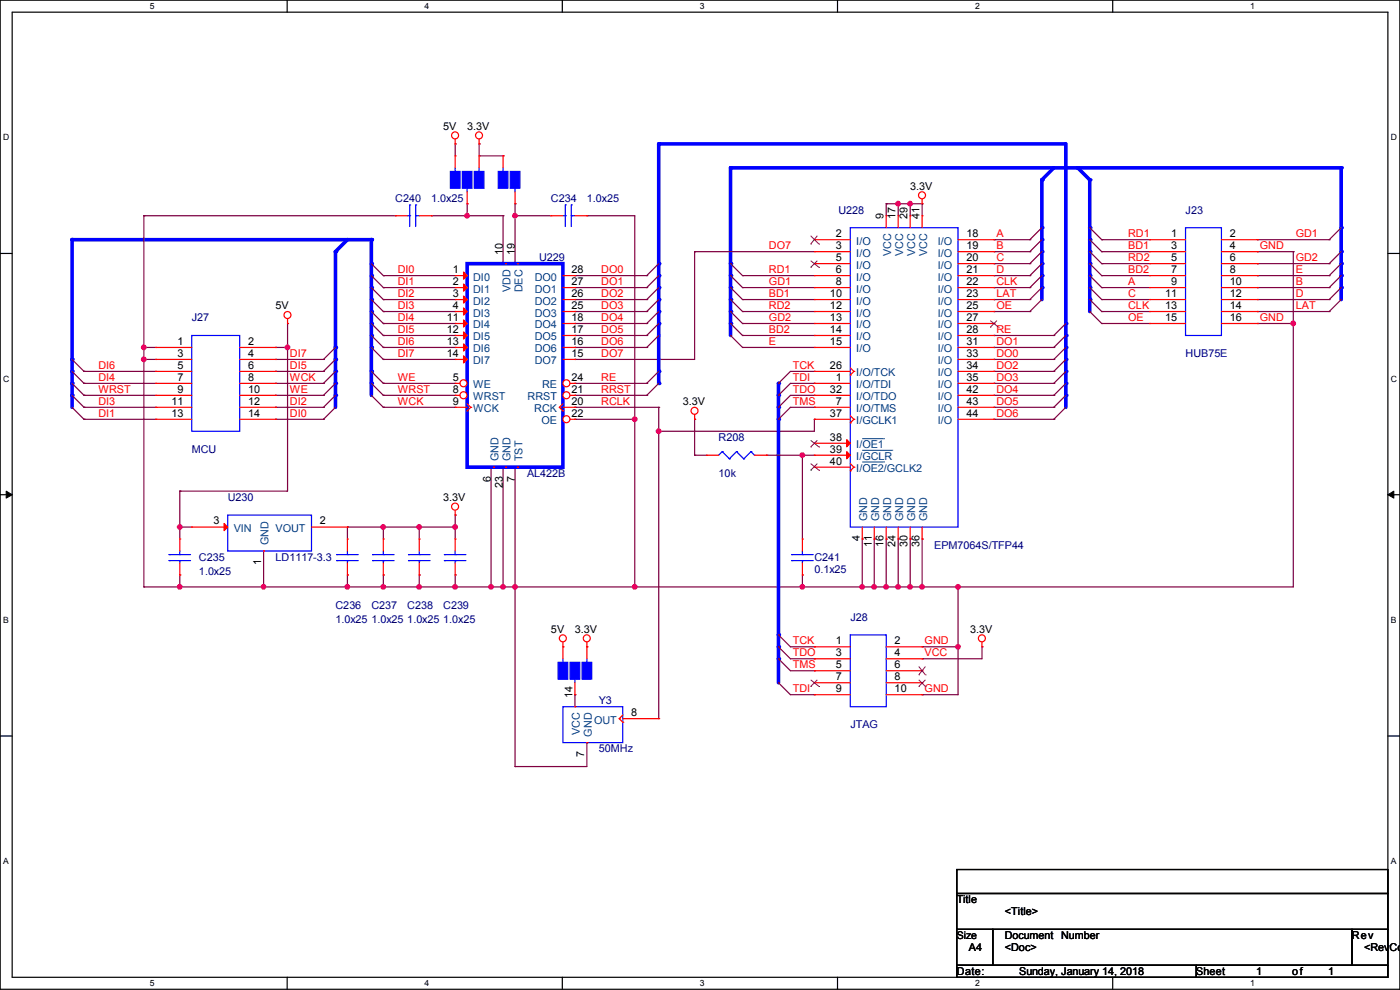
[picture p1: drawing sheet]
<svg xmlns="http://www.w3.org/2000/svg" width="297mm" height="210mm" viewBox="0 0 297 210" stroke-linecap="round" stroke-linejoin="round" font-family="sans-serif">
<defs><g id="words">
<g font-size="2.3">
<text x="94" y="27.5">5V</text>
<text x="99.1" y="27.5">3.3V</text>
<text x="193.1" y="40.2">3.3V</text>
<text x="187.5" y="46.5" transform="rotate(-90 187.5 46.5)">9</text>
<text x="190" y="46.5" transform="rotate(-90 190 46.5)">17</text>
<text x="192.5" y="46.5" transform="rotate(-90 192.5 46.5)">29</text>
<text x="195.1" y="46.5" transform="rotate(-90 195.1 46.5)">41</text>
<text x="177.3" y="50.3">2</text>
<text x="177.3" y="52.8">3</text>
<text x="205" y="50.3">18</text>
<text x="205" y="52.8">19</text>
<text x="248.5" y="50.3">1</text>
<text x="248.5" y="52.8">3</text>
<text x="260.9" y="50.3">2</text>
<text x="260.9" y="52.8">4</text>
<text x="96.1" y="57.9">1</text>
<text x="106.7" y="54.1" transform="rotate(-90 106.7 54.1)">10</text>
<text x="109.2" y="54.1" transform="rotate(-90 109.2 54.1)">19</text>
<text x="121.2" y="57.9">28</text>
<text x="177.3" y="55.4">5</text>
<text x="177.3" y="57.9">6</text>
<text x="205" y="55.4">20</text>
<text x="205" y="57.9">21</text>
<text x="248.5" y="55.4">5</text>
<text x="248.5" y="57.9">7</text>
<text x="260.9" y="55.4">6</text>
<text x="260.9" y="57.9">8</text>
<text x="58.5" y="65.6">5V</text>
<text x="96.1" y="60.5">2</text>
<text x="96.1" y="63">3</text>
<text x="96.1" y="65.5">4</text>
<text x="121.2" y="60.5">27</text>
<text x="121.2" y="63">26</text>
<text x="121.2" y="65.5">25</text>
<text x="176.1" y="63">10</text>
<text x="176.1" y="65.5">12</text>
<text x="177.3" y="60.5">8</text>
<text x="205" y="63">23</text>
<text x="205" y="65.5">25</text>
<text x="205" y="60.5">22</text>
<text x="247.2" y="63">11</text>
<text x="247.2" y="65.5">13</text>
<text x="248.5" y="60.5">9</text>
<text x="260.9" y="60.5">10</text>
<text x="260.9" y="63">12</text>
<text x="260.9" y="65.5">14</text>
<text x="94.8" y="68.1">11</text>
<text x="94.8" y="70.6">12</text>
<text x="121.2" y="68.1">18</text>
<text x="121.2" y="70.6">17</text>
<text x="176.1" y="68.1">13</text>
<text x="176.1" y="70.6">14</text>
<text x="205" y="68.1">27</text>
<text x="205" y="70.6">28</text>
<text x="247.2" y="68.1">15</text>
<text x="260.9" y="68.1">16</text>
<text x="37.6" y="73.2">1</text>
<text x="37.6" y="75.7">3</text>
<text x="52.6" y="73.2">2</text>
<text x="52.6" y="75.7">4</text>
<text x="94.8" y="73.2">13</text>
<text x="94.8" y="75.7">14</text>
<text x="121.2" y="73.2">16</text>
<text x="121.2" y="75.7">15</text>
<text x="176.1" y="73.2">15</text>
<text x="205" y="73.2">31</text>
<text x="205" y="75.7">33</text>
<text x="37.6" y="78.2">5</text>
<text x="37.6" y="80.8">7</text>
<text x="37.6" y="83.3">9</text>
<text x="52.6" y="78.2">6</text>
<text x="52.6" y="80.8">8</text>
<text x="52.6" y="83.3">10</text>
<text x="96.1" y="80.8">5</text>
<text x="96.1" y="83.3">8</text>
<text x="121.2" y="80.8">24</text>
<text x="121.2" y="83.3">21</text>
<text x="176.1" y="78.2">26</text>
<text x="176.1" y="83.3">32</text>
<text x="177.3" y="80.8">1</text>
<text x="205" y="78.2">34</text>
<text x="205" y="80.8">35</text>
<text x="205" y="83.3">42</text>
<text x="36.4" y="85.9">11</text>
<text x="36.4" y="88.4">13</text>
<text x="52.6" y="85.9">12</text>
<text x="52.6" y="88.4">14</text>
<text x="96.1" y="85.9">9</text>
<text x="121.2" y="85.9">20</text>
<text x="121.2" y="88.4">22</text>
<text x="144.8" y="85.9">3.3V</text>
<text x="176.1" y="88.4">37</text>
<text x="177.3" y="85.9">7</text>
<text x="205" y="85.9">43</text>
<text x="205" y="88.4">44</text>
<text x="176.1" y="93.5">38</text>
<text x="176.1" y="96">39</text>
<text x="176.1" y="98.6">40</text>
<text x="94" y="106.3">3.3V</text>
<text x="104.1" y="102.2" transform="rotate(-90 104.1 102.2)">6</text>
<text x="106.7" y="103.4" transform="rotate(-90 106.7 103.4)">23</text>
<text x="109.2" y="102.2" transform="rotate(-90 109.2 102.2)">7</text>
<text x="45.3" y="111.3">3</text>
<text x="67.9" y="111.3">2</text>
<text x="55.4" y="119.9" transform="rotate(-90 55.4 119.9)">1</text>
<text x="182.4" y="114.8" transform="rotate(-90 182.4 114.8)">4</text>
<text x="184.9" y="116.1" transform="rotate(-90 184.9 116.1)">11</text>
<text x="187.5" y="116.1" transform="rotate(-90 187.5 116.1)">16</text>
<text x="190" y="116.1" transform="rotate(-90 190 116.1)">24</text>
<text x="192.5" y="116.1" transform="rotate(-90 192.5 116.1)">30</text>
<text x="195.1" y="116.1" transform="rotate(-90 195.1 116.1)">36</text>
<text x="116.9" y="134.2">5V</text>
<text x="122" y="134.2">3.3V</text>
<text x="177.3" y="136.7">1</text>
<text x="189.8" y="136.7">2</text>
<text x="205.8" y="134.2">3.3V</text>
<text x="177.3" y="139.2">3</text>
<text x="177.3" y="141.7">5</text>
<text x="189.8" y="139.2">4</text>
<text x="189.8" y="141.7">6</text>
<text x="121.4" y="148.1" transform="rotate(-90 121.4 148.1)">14</text>
<text x="177.3" y="144.3">7</text>
<text x="177.3" y="146.8">9</text>
<text x="189.8" y="144.3">8</text>
<text x="189.8" y="146.8">10</text>
<text x="133.9" y="151.9">8</text>
<text x="124" y="160.6" transform="rotate(-90 124 160.6)">7</text>
<text x="203" y="191.6">Title</text>
<text x="213.2" y="194.1">&lt;Title&gt;</text>
<text x="205.5" y="201.8">A4</text>
<text x="213.1" y="199.2">Document</text>
<text x="213.2" y="201.8">&lt;Doc&gt;</text>
<text x="225.1" y="199.2">Number</text>
<text x="286.8" y="199.2">Rev</text>
<text x="289.4" y="201.8">&lt;RevCod</text>
<text x="203" y="206.8">Date:</text>
<text x="216.2" y="206.8">Sunday, January 14, 2018</text>
<text x="253.8" y="206.8">Sheet</text>
<text x="266.5" y="206.8">1</text>
<text x="274.1" y="206.8">of</text>
<text x="281.7" y="206.8">1</text>
</g>
<g font-size="2.3" fill="#000080">
<text x="83.9" y="42.8">C240</text>
<text x="91.5" y="42.8">1.0x25</text>
<text x="116.9" y="42.8">C234</text>
<text x="124.5" y="42.8">1.0x25</text>
<text x="177.9" y="45.3">U228</text>
<text x="251.5" y="45.3">J23</text>
<text x="114.4" y="55.5">U229</text>
<text x="40.7" y="68.2">J27</text>
<text x="251.5" y="75.8">HUB75E</text>
<text x="152.5" y="93.6">R208</text>
<text x="40.7" y="96.1">MCU</text>
<text x="111.8" y="101.2">AL422B</text>
<text x="152.5" y="101.2">10k</text>
<text x="48.3" y="106.3">U230</text>
<text x="42.2" y="119">C235</text>
<text x="58.5" y="119">LD1117-3.3</text>
<text x="172.8" y="119">C241</text>
<text x="198.2" y="116.4">EPM7064S/TFP44</text>
<text x="42.2" y="122">1.0x25</text>
<text x="172.8" y="121.5">0.1x25</text>
<text x="71.2" y="129.1">C236</text>
<text x="78.8" y="129.1">C237</text>
<text x="86.4" y="129.1">C238</text>
<text x="94" y="129.1">C239</text>
<text x="180.4" y="131.7">J28</text>
<text x="71.2" y="132.2">1.0x25</text>
<text x="78.8" y="132.2">1.0x25</text>
<text x="86.4" y="132.2">1.0x25</text>
<text x="94" y="132.2">1.0x25</text>
<text x="127" y="149.4">Y3</text>
<text x="180.4" y="154.5">JTAG</text>
<text x="127" y="159.6">50MHz</text>
</g>
<g font-size="2.3" fill="#f00">
<text x="163.1" y="52.9">DO7</text>
<text x="211.4" y="50.3">A</text>
<text x="211.4" y="52.9">B</text>
<text x="239.3" y="50.3">RD1</text>
<text x="239.3" y="52.9">BD1</text>
<text x="267.3" y="52.9">GND</text>
<text x="274.9" y="50.3">GD1</text>
<text x="84.4" y="58">DI0</text>
<text x="127.6" y="58">DO0</text>
<text x="163.1" y="58">RD1</text>
<text x="211.4" y="55.4">C</text>
<text x="211.4" y="58">D</text>
<text x="239.3" y="55.4">RD2</text>
<text x="239.3" y="58">BD2</text>
<text x="274.9" y="55.4">GD2</text>
<text x="274.9" y="58">E</text>
<text x="84.4" y="60.5">DI1</text>
<text x="84.4" y="63">DI2</text>
<text x="84.4" y="65.6">DI3</text>
<text x="127.6" y="60.5">DO1</text>
<text x="127.6" y="63">DO2</text>
<text x="127.6" y="65.6">DO3</text>
<text x="163.1" y="60.5">GD1</text>
<text x="163.1" y="63">BD1</text>
<text x="163.1" y="65.6">RD2</text>
<text x="211.4" y="60.5">CLK</text>
<text x="211.4" y="63">LAT</text>
<text x="211.4" y="65.6">OE</text>
<text x="239.3" y="60.5">A</text>
<text x="239.3" y="63">C</text>
<text x="239.3" y="65.6">CLK</text>
<text x="274.9" y="60.5">B</text>
<text x="274.9" y="63">D</text>
<text x="274.9" y="65.6">LAT</text>
<text x="84.4" y="68.1">DI4</text>
<text x="84.4" y="70.7">DI5</text>
<text x="127.6" y="68.1">DO4</text>
<text x="127.6" y="70.7">DO5</text>
<text x="163.1" y="68.1">GD2</text>
<text x="163.1" y="70.7">BD2</text>
<text x="211.4" y="70.7">RE</text>
<text x="239.3" y="68.1">OE</text>
<text x="267.3" y="68.1">GND</text>
<text x="61.5" y="75.7">DI7</text>
<text x="84.4" y="73.2">DI6</text>
<text x="84.4" y="75.7">DI7</text>
<text x="127.6" y="73.2">DO6</text>
<text x="127.6" y="75.7">DO7</text>
<text x="163.1" y="73.2">E</text>
<text x="211.4" y="73.2">DO1</text>
<text x="211.4" y="75.7">DO0</text>
<text x="20.9" y="83.4">WRST</text>
<text x="20.9" y="80.8">DI4</text>
<text x="20.9" y="78.3">DI6</text>
<text x="61.5" y="83.4">WE</text>
<text x="61.5" y="80.8">WCK</text>
<text x="61.5" y="78.3">DI5</text>
<text x="84.4" y="80.8">WE</text>
<text x="84.4" y="83.4">WRST</text>
<text x="127.6" y="83.4">RRST</text>
<text x="127.6" y="80.8">RE</text>
<text x="168.2" y="78.3">TCK</text>
<text x="168.2" y="83.4">TDO</text>
<text x="168.2" y="80.8">TDI</text>
<text x="211.4" y="78.3">DO2</text>
<text x="211.4" y="80.8">DO3</text>
<text x="211.4" y="83.4">DO4</text>
<text x="20.9" y="88.4">DI1</text>
<text x="20.9" y="85.9">DI3</text>
<text x="61.5" y="88.4">DI0</text>
<text x="61.5" y="85.9">DI2</text>
<text x="84.4" y="85.9">WCK</text>
<text x="127.6" y="85.9">RCLK</text>
<text x="168.2" y="85.9">TMS</text>
<text x="211.4" y="85.9">DO5</text>
<text x="211.4" y="88.4">DO6</text>
<text x="168.2" y="136.7">TCK</text>
<text x="196.1" y="136.7">GND</text>
<text x="168.2" y="139.2">TDO</text>
<text x="168.2" y="141.8">TMS</text>
<text x="196.1" y="139.2">VCC</text>
<text x="168.2" y="146.9">TDI</text>
<text x="196.1" y="146.9">GND</text>
</g>
<g font-size="2.3" fill="#004080">
<text x="181.7" y="51.9">I/O</text>
<text x="198.9" y="51.9">I/O</text>
<text x="100.4" y="59.5">DI0</text>
<text x="113.5" y="59.5">DO0</text>
<text x="181.7" y="54.4">I/O</text>
<text x="181.7" y="57">I/O</text>
<text x="181.7" y="59.5">I/O</text>
<text x="189.1" y="54.4" transform="rotate(-90 189.1 54.4)">VCC</text>
<text x="191.6" y="54.4" transform="rotate(-90 191.6 54.4)">VCC</text>
<text x="194.2" y="54.4" transform="rotate(-90 194.2 54.4)">VCC</text>
<text x="196.7" y="54.4" transform="rotate(-90 196.7 54.4)">VCC</text>
<text x="198.9" y="54.4">I/O</text>
<text x="198.9" y="57">I/O</text>
<text x="198.9" y="59.5">I/O</text>
<text x="100.4" y="62.1">DI1</text>
<text x="100.4" y="64.6">DI2</text>
<text x="108.3" y="62" transform="rotate(-90 108.3 62)">VDD</text>
<text x="110.8" y="62" transform="rotate(-90 110.8 62)">DEC</text>
<text x="113.5" y="62.1">DO1</text>
<text x="113.5" y="64.6">DO2</text>
<text x="181.7" y="62.1">I/O</text>
<text x="181.7" y="64.6">I/O</text>
<text x="198.9" y="64.6">I/O</text>
<text x="198.9" y="62.1">I/O</text>
<text x="100.4" y="67.1">DI3</text>
<text x="100.4" y="69.7">DI4</text>
<text x="113.5" y="67.1">DO3</text>
<text x="113.5" y="69.7">DO4</text>
<text x="181.7" y="67.1">I/O</text>
<text x="181.7" y="69.7">I/O</text>
<text x="198.9" y="67.1">I/O</text>
<text x="198.9" y="69.7">I/O</text>
<text x="100.4" y="72.2">DI5</text>
<text x="100.4" y="74.8">DI6</text>
<text x="100.4" y="77.3">DI7</text>
<text x="113.5" y="72.2">DO5</text>
<text x="113.5" y="74.8">DO6</text>
<text x="113.5" y="77.3">DO7</text>
<text x="181.7" y="72.2">I/O</text>
<text x="181.7" y="74.8">I/O</text>
<text x="198.9" y="72.2">I/O</text>
<text x="198.9" y="74.8">I/O</text>
<text x="198.9" y="77.3">I/O</text>
<text x="100.4" y="82.4">WE</text>
<text x="115" y="82.4">RE</text>
<text x="181.7" y="82.4">I/O/TDI</text>
<text x="181.7" y="79.8">I/O/TCK</text>
<text x="198.9" y="79.8">I/O</text>
<text x="198.9" y="82.4">I/O</text>
<text x="100.4" y="84.9">WRST</text>
<text x="100.4" y="87.5">WCK</text>
<text x="111.9" y="84.9">RRST</text>
<text x="113.3" y="87.5">RCK</text>
<text x="181.7" y="84.9">I/O/TDO</text>
<text x="181.7" y="87.5">I/O/TMS</text>
<text x="198.9" y="84.9">I/O</text>
<text x="198.9" y="87.5">I/O</text>
<text x="114.9" y="90">OE</text>
<text x="181.7" y="90">I/GCLK1</text>
<text x="181.7" y="95.1">I/OE1</text>
<text x="198.9" y="90">I/O</text>
<text x="105.8" y="97.8" transform="rotate(-90 105.8 97.8)">GND</text>
<text x="108.3" y="97.8" transform="rotate(-90 108.3 97.8)">GND</text>
<text x="110.8" y="97.8" transform="rotate(-90 110.8 97.8)">TST</text>
<text x="181.7" y="97.6">I/GCLR</text>
<text x="181.7" y="100.2">I/OE2/GCLK2</text>
<text x="49.6" y="112.9">VIN</text>
<text x="58.5" y="112.9">VOUT</text>
<text x="184" y="110.5" transform="rotate(-90 184 110.5)">GND</text>
<text x="186.5" y="110.5" transform="rotate(-90 186.5 110.5)">GND</text>
<text x="189.1" y="110.5" transform="rotate(-90 189.1 110.5)">GND</text>
<text x="191.6" y="110.5" transform="rotate(-90 191.6 110.5)">GND</text>
<text x="194.2" y="110.5" transform="rotate(-90 194.2 110.5)">GND</text>
<text x="196.7" y="110.5" transform="rotate(-90 196.7 110.5)">GND</text>
<text x="57" y="115.6" transform="rotate(-90 57 115.6)">GND</text>
<text x="123" y="156" transform="rotate(-90 123 156)">VCC</text>
<text x="126" y="153.5">OUT</text>
<text x="125.6" y="156.3" transform="rotate(-90 125.6 156.3)">GND</text>
</g>
<text font-size="2.2" x="203" y="199.2">Size</text>
<g font-size="1.8">
<text x="31.8" y="1.9">5</text>
<text x="90.1" y="1.9">4</text>
<text x="148.5" y="1.9">3</text>
<text x="206.8" y="1.9">2</text>
<text x="265.2" y="1.9">1</text>
<text x=".7" y="29.8">D</text>
<text x="295.1" y="29.8">D</text>
<text x=".7" y="80.9">C</text>
<text x="295.1" y="80.9">C</text>
<text x=".7" y="132.1">B</text>
<text x="295.1" y="132.1">B</text>
<text x=".7" y="183.3">A</text>
<text x="295.1" y="183.3">A</text>
<text x="31.8" y="209.2">5</text>
<text x="90.1" y="209.2">4</text>
<text x="148.5" y="209.2">3</text>
<text x="206.8" y="209.2">2</text>
<text x="265.2" y="209.2">1</text>
</g>
</g></defs>
<path d="M0 0h297v209.8h-297zM2.6 2.6h291.8v204.7h-291.8z" fill="none" stroke="#000" stroke-width=".25"/>
<g fill="#fff">
<path d="M31.7 .3h1v2h-1z"/>
<path d="M31.7 207.6h1v1.9h-1z"/>
</g>
<path d="M60.9 0v2.6M60.9 207.3v2.5" fill="none" stroke="#000" stroke-width=".25"/>
<g fill="#fff">
<path d="M90.1 .3h1v2h-1z"/>
<path d="M90.1 207.6h1v1.9h-1z"/>
</g>
<path d="M119.3 0v2.6M119.3 207.3v2.5" fill="none" stroke="#000" stroke-width=".25"/>
<g fill="#fff">
<path d="M148.5 .3h.9v2h-.9z"/>
<path d="M148.5 207.6h.9v1.9h-.9z"/>
</g>
<path d="M177.7 0v2.6M177.7 207.3v2.5" fill="none" stroke="#000" stroke-width=".25"/>
<g fill="#fff">
<path d="M206.8 .3h1v2h-1z"/>
<path d="M206.8 207.6h1v1.9h-1z"/>
</g>
<path d="M236.1 0v2.6M236.1 207.3v2.5" fill="none" stroke="#000" stroke-width=".25"/>
<g fill="#fff">
<path d="M265.2 .3h1v2h-1z"/>
<path d="M265.2 207.6h1v1.9h-1z"/>
<path d="M.7 28.2h1.2v1.9h-1.2z"/>
<path d="M295.1 28.2h1.2v1.9h-1.2z"/>
<path d="M.7 79.3h1.2v2h-1.2z"/>
<path d="M295.1 79.3h1.2v2h-1.2z"/>
</g>
<path d="M0 53.8h2.6M294.4 53.8h2.6" fill="none" stroke="#000" stroke-width=".25"/>
<g fill="#fff">
<path d="M.7 130.5h1.2v2h-1.2z"/>
<path d="M295.1 130.5h1.1v2h-1.1z"/>
</g>
<path d="M0 104.9h2.6M294.4 104.9h2.6" fill="none" stroke="#000" stroke-width=".25"/>
<path d="M1.3 104.2l1.3 .7-1.3 .8zM294.4 104.9l1.3-.7v1.5z" fill="#000" stroke="#000" stroke-width=".21"/>
<g fill="#fff">
<path d="M.7 181.7h1.2v2h-1.2z"/>
<path d="M295.1 181.7h1.1v2h-1.1z"/>
</g>
<path d="M0 156.1h2.6M294.4 156.1h2.6" fill="none" stroke="#000" stroke-width=".25"/>
<g fill="none" stroke="#800040" stroke-width=".25">
<path d="M157.5 58.5h.1M157.5 58.5h15.3M210.9 50.8h.1M210.9 53.4h.1M210.9 55.9h.1M210.9 58.5h.1M210.9 50.8h7.6M210.9 53.4h7.6M210.9 55.9h7.6M210.9 58.5h7.6M233.7 50.8h.1M233.7 53.4h.1"/>
<path d="M233.7 55.9h.1M233.7 58.5h.1M233.7 50.8h10.2M233.7 53.4h10.2M233.7 55.9h10.2M233.7 58.5h10.2M266.7 50.8h.1M266.7 53.4h.1M266.7 55.9h.1M266.7 58.5h.1M266.7 50.8h15.3M266.7 53.4h7.7"/>
<path d="M266.7 55.9h15.3M266.7 58.5h15.3M157.5 61h.1M157.5 63.5h.1M157.5 66.1h.1M157.5 68.6h.1M157.5 71.2h.1M157.5 73.7h.1M157.5 61h15.3M157.5 63.5h15.3M157.5 66.1h15.3M157.5 68.6h15.3"/>
<path d="M157.5 71.2h15.3M157.5 73.7h15.3M210.9 61h.1M210.9 63.5h.1M210.9 66.1h.1M210.9 61h7.6M210.9 63.5h7.6M210.9 66.1h7.6M233.7 61h.1M233.7 63.5h.1M233.7 66.1h.1M233.7 68.6h.1"/>
<path d="M233.7 61h10.2M233.7 63.5h10.2M233.7 66.1h10.2M233.7 68.6h10.2M266.7 61h.1M266.7 63.5h.1M266.7 66.1h.1M266.7 68.6h.1M266.7 61h15.3M266.7 63.5h15.3M266.7 66.1h15.3M266.7 68.6h7.7"/>
</g>
<path d="M155 68.6v2.6" fill="none" stroke="#00f" stroke-width=".76"/>
<circle cx="155" cy="68.6" r=".38" fill="#00f"/>
<path d="M155 35.6v20.3" fill="none" stroke="#00f" stroke-width=".76"/>
<circle cx="155" cy="35.6" r=".38" fill="#00f"/>
<path d="M155 55.9v2.6" fill="none" stroke="#00f" stroke-width=".76"/>
<circle cx="155" cy="55.9" r=".38" fill="#00f"/>
<path d="M155 58.5v2.5" fill="none" stroke="#00f" stroke-width=".76"/>
<circle cx="155" cy="58.5" r=".38" fill="#00f"/>
<path d="M155 61v2.5" fill="none" stroke="#00f" stroke-width=".76"/>
<circle cx="155" cy="61" r=".38" fill="#00f"/>
<path d="M155 63.5v2.6" fill="none" stroke="#00f" stroke-width=".76"/>
<circle cx="155" cy="63.5" r=".38" fill="#00f"/>
<path d="M155 66.1v2.5" fill="none" stroke="#00f" stroke-width=".76"/>
<circle cx="155" cy="66.1" r=".38" fill="#00f"/>
<path d="M155 35.6h68.6" fill="none" stroke="#00f" stroke-width=".76"/>
<circle cx="155" cy="35.6" r=".38" fill="#00f"/>
<path d="M284.5 35.6v12.7" fill="none" stroke="#00f" stroke-width=".76"/>
<circle cx="284.5" cy="35.6" r=".38" fill="#00f"/>
<path d="M284.5 48.3v5.1" fill="none" stroke="#00f" stroke-width=".76"/>
<circle cx="284.5" cy="48.3" r=".38" fill="#00f"/>
<path d="M284.5 53.4v2.5" fill="none" stroke="#00f" stroke-width=".76"/>
<circle cx="284.5" cy="53.4" r=".38" fill="#00f"/>
<path d="M284.5 55.9v2.6" fill="none" stroke="#00f" stroke-width=".76"/>
<circle cx="284.5" cy="55.9" r=".38" fill="#00f"/>
<path d="M284.5 58.5v2.5" fill="none" stroke="#00f" stroke-width=".76"/>
<circle cx="284.5" cy="58.5" r=".38" fill="#00f"/>
<path d="M284.5 61v2.5" fill="none" stroke="#00f" stroke-width=".76"/>
<circle cx="284.5" cy="61" r=".38" fill="#00f"/>
<path d="M231.2 38.1v10.2" fill="none" stroke="#00f" stroke-width=".76"/>
<circle cx="231.2" cy="38.1" r=".38" fill="#00f"/>
<path d="M231.2 48.3v2.5" fill="none" stroke="#00f" stroke-width=".76"/>
<circle cx="231.2" cy="48.3" r=".38" fill="#00f"/>
<path d="M231.2 50.8v2.6" fill="none" stroke="#00f" stroke-width=".76"/>
<circle cx="231.2" cy="50.8" r=".38" fill="#00f"/>
<path d="M231.2 53.4v2.5" fill="none" stroke="#00f" stroke-width=".76"/>
<circle cx="231.2" cy="53.4" r=".38" fill="#00f"/>
<path d="M231.2 55.9v2.6" fill="none" stroke="#00f" stroke-width=".76"/>
<circle cx="231.2" cy="55.9" r=".38" fill="#00f"/>
<path d="M231.2 58.5v2.5" fill="none" stroke="#00f" stroke-width=".76"/>
<circle cx="231.2" cy="58.5" r=".38" fill="#00f"/>
<path d="M231.2 61v2.5" fill="none" stroke="#00f" stroke-width=".76"/>
<circle cx="231.2" cy="61" r=".38" fill="#00f"/>
<path d="M231.2 63.5v2.6" fill="none" stroke="#00f" stroke-width=".76"/>
<circle cx="231.2" cy="63.5" r=".38" fill="#00f"/>
<path d="M221 38.1v10.2" fill="none" stroke="#00f" stroke-width=".76"/>
<circle cx="221" cy="38.1" r=".38" fill="#00f"/>
<path d="M221 48.3v2.5" fill="none" stroke="#00f" stroke-width=".76"/>
<circle cx="221" cy="48.3" r=".38" fill="#00f"/>
<path d="M221 50.8v2.6" fill="none" stroke="#00f" stroke-width=".76"/>
<circle cx="221" cy="50.8" r=".38" fill="#00f"/>
<path d="M221 53.4v2.5" fill="none" stroke="#00f" stroke-width=".76"/>
<circle cx="221" cy="53.4" r=".38" fill="#00f"/>
<path d="M221 55.9v2.6" fill="none" stroke="#00f" stroke-width=".76"/>
<circle cx="221" cy="55.9" r=".38" fill="#00f"/>
<path d="M221 58.5v2.5" fill="none" stroke="#00f" stroke-width=".76"/>
<circle cx="221" cy="58.5" r=".38" fill="#00f"/>
<path d="M221 61v2.5" fill="none" stroke="#00f" stroke-width=".76"/>
<circle cx="221" cy="61" r=".38" fill="#00f"/>
<path d="M223.6 35.6h5" fill="none" stroke="#00f" stroke-width=".76"/>
<circle cx="228.6" cy="35.6" r=".38" fill="#00f"/>
<g fill="none" stroke="#800040" stroke-width=".25">
<path d="M122 58.5h.1M122 58.5h15.2M134.7 45.8v78.7h-30.5M147.4 53.4h.1M147.4 53.4v22.8h-25.4M147.4 53.4h25.4M122 61h.1M122 63.5h.1M122 66.1h.1M122 68.6h.1M122 71.2h.1M122 73.7h.1"/>
<path d="M122 76.2h.1M122 61h15.2M122 63.5h15.2M122 66.1h15.2M122 68.6h15.2M122 71.2h15.2M122 73.7h15.2M210.9 73.7h.1M210.9 76.2h.1M210.9 78.8h.1M210.9 73.7h12.7M210.9 76.2h12.7"/>
<path d="M210.9 78.8h12.7M104.2 99.1h.1M104.2 99.1v25.4M106.7 99.1h.1M106.7 99.1v25.4M109.3 99.1h.1M109.3 99.1v25.4M122 83.9h.1M122 86.4h.1M122 88.9h.1M122 83.9h15.2M122 86.4h17.7"/>
<path d="M122 88.9h12.7M134.7 88.9h.1M210.9 81.3h.1M210.9 83.9h.1M210.9 86.4h.1M210.9 88.9h.1M210.9 83.9h12.7M210.9 86.4h12.7M210.9 88.9h12.7M210.9 81.3h12.7M104.2 124.5h.1M106.7 124.5h.1"/>
<path d="M109.3 124.5h.1"/>
</g>
<g fill="#f0f" stroke="#f0f" stroke-width=".25">
<circle cx="104.2" cy="124.5" r=".49"/>
<circle cx="134.6" cy="124.5" r=".49"/>
<circle cx="134.6" cy="88.9" r=".49"/>
<circle cx="106.7" cy="124.5" r=".49"/>
<circle cx="109.2" cy="124.5" r=".49"/>
</g>
<path d="M139.7 30.5v25.4" fill="none" stroke="#00f" stroke-width=".76"/>
<circle cx="139.7" cy="30.5" r=".38" fill="#00f"/>
<path d="M139.7 55.9v2.6" fill="none" stroke="#00f" stroke-width=".76"/>
<circle cx="139.7" cy="55.9" r=".38" fill="#00f"/>
<path d="M139.7 58.5v2.5" fill="none" stroke="#00f" stroke-width=".76"/>
<circle cx="139.7" cy="58.5" r=".38" fill="#00f"/>
<path d="M139.7 61v2.5" fill="none" stroke="#00f" stroke-width=".76"/>
<circle cx="139.7" cy="61" r=".38" fill="#00f"/>
<path d="M139.7 63.5v2.6" fill="none" stroke="#00f" stroke-width=".76"/>
<circle cx="139.7" cy="63.5" r=".38" fill="#00f"/>
<path d="M139.7 66.1v2.5" fill="none" stroke="#00f" stroke-width=".76"/>
<circle cx="139.7" cy="66.1" r=".38" fill="#00f"/>
<path d="M139.7 68.6v2.6" fill="none" stroke="#00f" stroke-width=".76"/>
<circle cx="139.7" cy="68.6" r=".38" fill="#00f"/>
<path d="M139.7 71.2v7.6" fill="none" stroke="#00f" stroke-width=".76"/>
<circle cx="139.7" cy="78.8" r=".38" fill="#00f"/>
<path d="M139.7 30.5h86.4" fill="none" stroke="#00f" stroke-width=".76"/>
<circle cx="139.7" cy="30.5" r=".38" fill="#00f"/>
<path d="M226.1 30.5v38.1" fill="none" stroke="#00f" stroke-width=".76"/>
<circle cx="226.1" cy="68.6" r=".38" fill="#00f"/>
<path d="M226.1 71.2v2.5" fill="none" stroke="#00f" stroke-width=".76"/>
<circle cx="226.1" cy="71.2" r=".38" fill="#00f"/>
<path d="M226.1 73.7v2.5" fill="none" stroke="#00f" stroke-width=".76"/>
<circle cx="226.1" cy="73.7" r=".38" fill="#00f"/>
<path d="M226.1 76.2v2.6" fill="none" stroke="#00f" stroke-width=".76"/>
<circle cx="226.1" cy="76.2" r=".38" fill="#00f"/>
<path d="M226.1 78.8v2.5" fill="none" stroke="#00f" stroke-width=".76"/>
<circle cx="226.1" cy="78.8" r=".38" fill="#00f"/>
<path d="M226.1 81.3v2.6" fill="none" stroke="#00f" stroke-width=".76"/>
<circle cx="226.1" cy="81.3" r=".38" fill="#00f"/>
<path d="M226.1 83.9v2.5" fill="none" stroke="#00f" stroke-width=".76"/>
<circle cx="226.1" cy="83.9" r=".38" fill="#00f"/>
<g fill="none" stroke="#800040" stroke-width=".25">
<path d="M96.6 30.5h.1M96.6 30.5v2.6M101.6 30.5h.1M101.6 30.5v2.6h5.1M106.7 33.1h.1M81.3 58.5h.1M81.3 58.5h15.3M99.1 45.8h.1M99.1 43.2h.1M99.1 45.8h7.6M99.1 43.2v2.6M106.7 45.8h.1"/>
<path d="M106.7 45.8v10.1M109.3 43.2h.1M109.3 45.8h.1M109.3 45.8h7.6M109.3 43.2v12.7M124.5 45.8h.1M124.5 45.8h10.2M188 43.2h.1M188 43.2v2.6M188 43.2h7.6M190.5 43.2h.1M190.5 43.2v2.6"/>
<path d="M193.1 43.2h.1M193.1 43.2v2.6M195.6 43.2h.1M195.6 43.2v2.6M274.4 53.4h.1M274.4 53.4v71.1M81.3 61h.1M81.3 63.5h.1M81.3 66.1h.1M81.3 68.6h.1M81.3 71.2h.1M81.3 73.7h.1"/>
<path d="M81.3 76.2h.1M81.3 61h15.3M81.3 63.5h15.3M81.3 66.1h15.3M81.3 68.6h15.3M81.3 71.2h15.3M81.3 73.7h15.3M81.3 76.2h15.3M274.4 68.6h.1M81.3 81.3h.1M81.3 83.9h.1M81.3 86.4h.1"/>
<path d="M81.3 81.3h15.3M81.3 83.9h15.3M81.3 86.4h15.3M139.7 91.5h.1M139.7 91.5h33.1M55.9 116.9h.1M55.9 116.9v7.6M182.9 114.3h.1M182.9 114.3v10.2M185.5 114.3h.1M185.5 114.3v10.2M188 114.3h.1"/>
<path d="M188 114.3v10.2M190.5 114.3h.1M190.5 114.3v10.2M193.1 114.3h.1M193.1 114.3v10.2M195.6 114.3h.1M195.6 114.3v10.2M134.7 124.5h.1M134.7 124.5h35.5M182.9 124.5h.1M182.9 124.5h20.3M185.5 124.5h.1"/>
<path d="M188 124.5h.1M190.5 124.5h.1M193.1 124.5h.1M195.6 124.5h.1"/>
</g>
<g fill="#f0f" stroke="#f0f" stroke-width=".25">
<circle cx="170.2" cy="124.5" r=".49"/>
<circle cx="274.3" cy="68.6" r=".49"/>
<circle cx="188" cy="124.5" r=".49"/>
<circle cx="185.4" cy="124.5" r=".49"/>
<circle cx="193.1" cy="124.5" r=".49"/>
<circle cx="190.5" cy="124.5" r=".49"/>
<circle cx="195.6" cy="124.5" r=".49"/>
<circle cx="139.7" cy="91.5" r=".49"/>
<circle cx="193.1" cy="43.2" r=".49"/>
<circle cx="190.5" cy="43.2" r=".49"/>
<circle cx="99.1" cy="45.7" r=".49"/>
<circle cx="109.2" cy="45.7" r=".49"/>
</g>
<path d="M228.6 35.6h55.9" fill="none" stroke="#00f" stroke-width=".76"/>
<circle cx="228.6" cy="35.6" r=".38" fill="#00f"/>
<g fill="none" stroke="#800040" stroke-width=".25">
<path d="M17.8 78.8h.1M17.8 78.8h15.3M30.5 73.7h.1M30.5 73.7h2.6M30.5 73.7v2.5M58.5 78.8h.1M58.5 76.2h.1M58.5 78.8h10.1M58.5 76.2h10.1M17.8 88.9h.1M17.8 86.4h.1M17.8 83.9h.1"/>
<path d="M17.8 81.3h.1M17.8 88.9h15.3M17.8 86.4h15.3M17.8 83.9h15.3M17.8 81.3h15.3M58.5 88.9h.1M58.5 86.4h.1M58.5 83.9h.1M58.5 81.3h.1M58.5 88.9h10.1M58.5 86.4h10.1M58.5 83.9h10.1"/>
<path d="M58.5 81.3h10.1"/>
</g>
<path d="M71.2 53.4v20.3" fill="none" stroke="#00f" stroke-width=".76"/>
<circle cx="71.2" cy="53.4" r=".38" fill="#00f"/>
<path d="M71.2 73.7v2.5" fill="none" stroke="#00f" stroke-width=".76"/>
<circle cx="71.2" cy="73.7" r=".38" fill="#00f"/>
<path d="M71.2 76.2v2.6" fill="none" stroke="#00f" stroke-width=".76"/>
<circle cx="71.2" cy="76.2" r=".38" fill="#00f"/>
<path d="M71.2 78.8v2.5" fill="none" stroke="#00f" stroke-width=".76"/>
<circle cx="71.2" cy="78.8" r=".38" fill="#00f"/>
<path d="M71.2 81.3v2.6" fill="none" stroke="#00f" stroke-width=".76"/>
<circle cx="71.2" cy="81.3" r=".38" fill="#00f"/>
<path d="M71.2 83.9v2.5" fill="none" stroke="#00f" stroke-width=".76"/>
<circle cx="71.2" cy="83.9" r=".38" fill="#00f"/>
<path d="M15.3 50.8v25.4" fill="none" stroke="#00f" stroke-width=".76"/>
<circle cx="15.3" cy="50.8" r=".38" fill="#00f"/>
<path d="M15.3 76.2v2.6" fill="none" stroke="#00f" stroke-width=".76"/>
<circle cx="15.3" cy="76.2" r=".38" fill="#00f"/>
<path d="M15.3 78.8v2.5" fill="none" stroke="#00f" stroke-width=".76"/>
<circle cx="15.3" cy="78.8" r=".38" fill="#00f"/>
<path d="M15.3 81.3v2.6" fill="none" stroke="#00f" stroke-width=".76"/>
<circle cx="15.3" cy="81.3" r=".38" fill="#00f"/>
<path d="M15.3 83.9v2.5" fill="none" stroke="#00f" stroke-width=".76"/>
<circle cx="15.3" cy="83.9" r=".38" fill="#00f"/>
<path d="M30.5 76.2h.1M30.5 76.2h2.6M30.5 76.2v48.3" fill="none" stroke="#800040" stroke-width=".25"/>
<circle cx="30.5" cy="76.2" r=".49" fill="#f0f" stroke="#f0f" stroke-width=".25"/>
<path d="M78.8 55.9v2.6" fill="none" stroke="#00f" stroke-width=".76"/>
<circle cx="78.8" cy="55.9" r=".38" fill="#00f"/>
<path d="M78.8 58.5v2.5" fill="none" stroke="#00f" stroke-width=".76"/>
<circle cx="78.8" cy="58.5" r=".38" fill="#00f"/>
<path d="M78.8 61v2.5" fill="none" stroke="#00f" stroke-width=".76"/>
<circle cx="78.8" cy="61" r=".38" fill="#00f"/>
<path d="M78.8 63.5v2.6" fill="none" stroke="#00f" stroke-width=".76"/>
<circle cx="78.8" cy="63.5" r=".38" fill="#00f"/>
<path d="M78.8 66.1v2.5" fill="none" stroke="#00f" stroke-width=".76"/>
<circle cx="78.8" cy="66.1" r=".38" fill="#00f"/>
<path d="M78.8 71.2v2.5" fill="none" stroke="#00f" stroke-width=".76"/>
<circle cx="78.8" cy="71.2" r=".38" fill="#00f"/>
<path d="M78.8 73.7v5.1" fill="none" stroke="#00f" stroke-width=".76"/>
<circle cx="78.8" cy="73.7" r=".38" fill="#00f"/>
<path d="M78.8 78.8v2.5" fill="none" stroke="#00f" stroke-width=".76"/>
<circle cx="78.8" cy="78.8" r=".38" fill="#00f"/>
<path d="M78.8 81.3v2.6" fill="none" stroke="#00f" stroke-width=".76"/>
<circle cx="78.8" cy="81.3" r=".38" fill="#00f"/>
<path d="M78.8 68.6v2.6" fill="none" stroke="#00f" stroke-width=".76"/>
<circle cx="78.8" cy="68.6" r=".38" fill="#00f"/>
<path d="M78.8 50.8v5.1" fill="none" stroke="#00f" stroke-width=".76"/>
<circle cx="78.8" cy="50.8" r=".38" fill="#00f"/>
<path d="M15.3 50.8h58.4" fill="none" stroke="#00f" stroke-width=".76"/>
<circle cx="15.3" cy="50.8" r=".38" fill="#00f"/>
<path d="M73.7 50.8h5.1" fill="none" stroke="#00f" stroke-width=".76"/>
<circle cx="78.8" cy="50.8" r=".38" fill="#00f"/>
<g fill="none" stroke="#800040" stroke-width=".25">
<path d="M30.5 45.8h.1M30.5 45.8h53.4M30.5 45.8v27.9M91.5 45.8h.1M91.5 45.8h7.6M58.5 73.7h.1M58.5 73.7h2.5M61 73.7h.1M61 68.6h.1M61 68.6v35.6h-22.9M167.7 78.8h5.1M172.8 78.8h.1"/>
<path d="M167.7 83.9h5.1M167.7 86.4h5.1M167.7 81.3h5.1M172.8 83.9h.1M172.8 86.4h.1M172.8 81.3h.1M172.8 88.9h.1M172.8 88.9v2.6M38.1 104.2h.1M38.1 111.8h.1M38.1 104.2v10.1M38.1 111.8h2.6"/>
<path d="M73.7 111.8h.1M73.7 111.8h22.9M73.7 111.8v2.5M81.3 111.8h.1M81.3 111.8v2.5M88.9 111.8h.1M88.9 111.8v2.5M96.6 111.8h.1M96.6 109.3h.1M96.6 109.3v5M30.5 124.5h.1M30.5 124.5h73.7"/>
<path d="M38.1 122h.1M38.1 124.5h.1M38.1 122v2.5M55.9 124.5h.1M73.7 122h.1M73.7 124.5h.1M73.7 122v2.5M81.3 122h.1M81.3 124.5h.1M81.3 122v2.5M88.9 122h.1M88.9 124.5h.1"/>
<path d="M88.9 122v2.5M96.6 122h.1M96.6 124.5h.1M96.6 122v2.5M167.7 137.2h5.1M167.7 139.7h5.1M172.8 137.2h.1M172.8 139.7h.1M195.6 137.2h.1M195.6 139.7h.1M195.6 137.2h7.6M195.6 139.7h12.7"/>
<path d="M167.7 142.3h5.1M167.7 147.4h5.1M172.8 142.3h.1M172.8 147.4h.1M195.6 147.4h.1M195.6 147.4h7.6"/>
</g>
<g fill="#f0f" stroke="#f0f" stroke-width=".25">
<circle cx="61" cy="73.7" r=".49"/>
<circle cx="38.1" cy="111.8" r=".49"/>
<circle cx="55.9" cy="124.5" r=".49"/>
<circle cx="38.1" cy="124.5" r=".49"/>
<circle cx="81.3" cy="111.8" r=".49"/>
<circle cx="96.5" cy="111.8" r=".49"/>
<circle cx="88.9" cy="111.8" r=".49"/>
<circle cx="81.3" cy="124.5" r=".49"/>
<circle cx="73.7" cy="124.5" r=".49"/>
<circle cx="96.5" cy="124.5" r=".49"/>
<circle cx="88.9" cy="124.5" r=".49"/>
<circle cx="30.5" cy="73.7" r=".49"/>
</g>
<path d="M165.1 81.3v2.6" fill="none" stroke="#00f" stroke-width=".76"/>
<circle cx="165.1" cy="81.3" r=".38" fill="#00f"/>
<path d="M165.1 83.9v2.5" fill="none" stroke="#00f" stroke-width=".76"/>
<circle cx="165.1" cy="83.9" r=".38" fill="#00f"/>
<path d="M165.1 86.4v2.5" fill="none" stroke="#00f" stroke-width=".76"/>
<circle cx="165.1" cy="86.4" r=".38" fill="#00f"/>
<path d="M165.1 88.9v45.8" fill="none" stroke="#00f" stroke-width=".76"/>
<circle cx="165.1" cy="88.9" r=".38" fill="#00f"/>
<path d="M165.1 134.7v2.5" fill="none" stroke="#00f" stroke-width=".76"/>
<circle cx="165.1" cy="134.7" r=".38" fill="#00f"/>
<path d="M165.1 137.2v2.5" fill="none" stroke="#00f" stroke-width=".76"/>
<circle cx="165.1" cy="137.2" r=".38" fill="#00f"/>
<path d="M165.1 139.7v5.1" fill="none" stroke="#00f" stroke-width=".76"/>
<circle cx="165.1" cy="139.7" r=".38" fill="#00f"/>
<g fill="none" stroke="#800040" stroke-width=".25">
<path d="M122 81.3h.1M122 81.3h15.2M139.7 86.4h.1M139.7 91.5h.1M139.7 86.4v66M147.4 88.9h.1M147.4 96.6h.1M147.4 96.6h2.5M147.4 88.9v7.7M162.6 96.6h.1M162.6 96.6h10.2M170.2 96.6h.1"/>
<path d="M170.2 96.6v17.7M109.3 124.5h.1M109.3 124.5v38.1M170.2 122h.1M170.2 124.5h.1M170.2 124.5h12.7M170.2 122v2.5M203.2 124.5h.1M203.2 137.2h.1M203.2 124.5v22.9M203.2 124.5h71.2M208.3 137.2h.1"/>
<path d="M208.3 137.2v2.5M122 147.4h.1M122 147.4v2.5M124.5 157.5h.1M124.5 157.5v5.1h-15.2M109.3 162.6h.1"/>
</g>
<g fill="#f0f" stroke="#f0f" stroke-width=".25">
<circle cx="203.2" cy="137.2" r=".49"/>
<circle cx="203.2" cy="124.5" r=".49"/>
<circle cx="170.2" cy="96.5" r=".49"/>
<circle cx="182.9" cy="124.5" r=".49"/>
</g>
<path d="M139.7 78.8v2.5" fill="none" stroke="#00f" stroke-width=".76"/>
<circle cx="139.7" cy="81.3" r=".38" fill="#00f"/>
<path d="M210.9 71.2h.1M210.9 71.2h12.7" fill="none" stroke="#800040" stroke-width=".25"/>
<path d="M226.1 68.6v2.6" fill="none" stroke="#00f" stroke-width=".76"/>
<circle cx="226.1" cy="71.2" r=".38" fill="#00f"/>
<g fill="none" stroke="#f00" stroke-width=".25">
<path d="M96.6 30.5h.1M96.6 29.5v1M101.6 30.5h.1M101.6 29.5v1M195.6 43.2h.1M195.6 42.2v1M61 68.6h.1M61 67.6v1M147.4 88.9h.1M147.4 87.9v1M96.6 109.3h.1M96.6 108.2v1.1"/>
<path d="M119.4 137.2h.1M119.4 136.2v1M124.5 137.2h.1M124.5 136.2v1M208.3 137.2h.1M208.3 136.2v1"/>
<circle cx="96.5" cy="28.7" r=".74"/>
<circle cx="101.6" cy="28.7" r=".74"/>
<circle cx="195.6" cy="41.4" r=".74"/>
<circle cx="61" cy="66.8" r=".74"/>
<circle cx="147.3" cy="87.1" r=".74"/>
<circle cx="96.5" cy="107.5" r=".74"/>
<circle cx="119.4" cy="135.4" r=".74"/>
<circle cx="124.5" cy="135.4" r=".74"/>
<circle cx="208.3" cy="135.4" r=".74"/>
</g>
<g fill="none" stroke="#800040" stroke-width=".25">
<path d="M155 55.9h.1M155 58.5h.1M155 55.9l2.5 2.6M155 58.5l2.5 2.5M218.5 50.8h.1M218.5 53.4h.1M218.5 55.9h.1M218.5 58.5h.1M221 48.3l-2.5 2.5M221 50.8l-2.5 2.6M221 53.4l-2.5 2.5M221 55.9l-2.5 2.6"/>
<path d="M221 58.5l-2.5 2.5M231.2 48.3h.1M231.2 50.8h.1M231.2 53.4h.1M231.2 55.9h.1M231.2 58.5h.1M231.2 48.3l2.5 2.5M231.2 50.8l2.5 2.6M231.2 53.4l2.5 2.5M231.2 55.9l2.5 2.6M231.2 58.5l2.5 2.5M282 50.8h.1"/>
<path d="M282 55.9h.1M282 58.5h.1M284.5 48.3l-2.5 2.5M284.5 53.4l-2.5 2.5M284.5 55.9l-2.5 2.6M284.5 58.5l-2.5 2.5M155 61h.1M155 63.5h.1M155 66.1h.1M155 68.6h.1M155 71.2h.1M155 61l2.5 2.5"/>
<path d="M155 63.5l2.5 2.6M155 66.1l2.5 2.5M155 68.6l2.5 2.6M155 71.2l2.5 2.5M218.5 61h.1M218.5 63.5h.1M218.5 66.1h.1M221 61l-2.5 2.5M221 63.5l-2.5 2.6M231.2 61h.1M231.2 63.5h.1M231.2 66.1h.1"/>
<path d="M231.2 61l2.5 2.5M231.2 63.5l2.5 2.6M231.2 66.1l2.5 2.5M282 61h.1M282 63.5h.1M282 66.1h.1M284.5 61l-2.5 2.5M284.5 63.5l-2.5 2.6"/>
</g>
<path d="M223.6 35.6l-2.6 2.5" fill="none" stroke="#00f" stroke-width=".76"/>
<circle cx="221" cy="38.1" r=".38" fill="#00f"/>
<path d="M228.6 35.6l2.6 2.5" fill="none" stroke="#00f" stroke-width=".76"/>
<circle cx="228.6" cy="35.6" r=".38" fill="#00f"/>
<g fill="none" stroke="#800040" stroke-width=".25">
<path d="M78.8 55.9l2.5 2.6M78.8 58.5l2.5 2.5M81.3 58.5h.1M137.2 58.5h.1M139.7 55.9l-2.5 2.6M139.7 58.5l-2.5 2.5M15.3 76.2l2.5 2.6M15.3 78.8l2.5 2.5M17.8 78.8h.1M68.6 76.2h.1M68.6 78.8h.1M71.2 73.7l-2.6 2.5"/>
<path d="M71.2 76.2l-2.6 2.6M71.2 78.8l-2.6 2.5M78.8 61l2.5 2.5M78.8 63.5l2.5 2.6M78.8 66.1l2.5 2.5M78.8 68.6l2.5 2.6M78.8 71.2l2.5 2.5M78.8 73.7l2.5 2.5M78.8 78.8l2.5 2.5M81.3 61h.1M81.3 63.5h.1M81.3 66.1h.1"/>
<path d="M81.3 68.6h.1M81.3 71.2h.1M81.3 73.7h.1M81.3 76.2h.1M137.2 61h.1M137.2 63.5h.1M137.2 66.1h.1M137.2 68.6h.1M137.2 71.2h.1M137.2 73.7h.1M139.7 61l-2.5 2.5M139.7 63.5l-2.5 2.6"/>
<path d="M139.7 66.1l-2.5 2.5M139.7 68.6l-2.5 2.6M139.7 71.2l-2.5 2.5M223.6 73.7h.1M223.6 76.2h.1M223.6 78.8h.1M226.1 71.2l-2.5 2.5M226.1 73.7l-2.5 2.5M226.1 76.2l-2.5 2.6M226.1 78.8l-2.5 2.5M15.3 81.3l2.5 2.6M15.3 83.9l2.5 2.5"/>
<path d="M15.3 86.4l2.5 2.5M17.8 81.3h.1M17.8 83.9h.1M17.8 86.4h.1M17.8 88.9h.1M68.6 81.3h.1M68.6 83.9h.1M68.6 86.4h.1M68.6 88.9h.1M71.2 81.3l-2.6 2.6M71.2 83.9l-2.6 2.5M71.2 86.4l-2.6 2.5"/>
<path d="M78.8 81.3l2.5 2.6M78.8 83.9l2.5 2.5M81.3 81.3h.1M81.3 83.9h.1M81.3 86.4h.1M137.2 83.9h.1M139.7 81.3l-2.5 2.6M223.6 81.3h.1M223.6 83.9h.1M223.6 86.4h.1M223.6 88.9h.1M226.1 81.3l-2.5 2.6"/>
<path d="M226.1 83.9l-2.5 2.5M226.1 86.4l-2.5 2.5"/>
</g>
<path d="M73.7 50.8l-2.5 2.6" fill="none" stroke="#00f" stroke-width=".76"/>
<circle cx="71.2" cy="53.4" r=".38" fill="#00f"/>
<g fill="none" stroke="#800040" stroke-width=".25">
<path d="M139.7 78.8l-2.5 2.5M167.7 78.8l-2.6 2.5M223.6 71.2h.1M226.1 68.6l-2.5 2.6M137.2 81.3h.1M165.1 81.3h.1M165.1 83.9h.1M165.1 86.4h.1M165.1 88.9h.1M167.7 81.3l-2.6 2.6M167.7 83.9l-2.6 2.5M167.7 86.4l-2.6 2.5"/>
<path d="M165.1 139.7h.1M165.1 137.2h.1M165.1 134.7h.1M165.1 139.7l2.6 2.6M165.1 137.2l2.6 2.5M165.1 134.7l2.6 2.5M165.1 144.8h.1M165.1 144.8l2.6 2.6"/>
</g>
<path d="M203 184.4h91.4v5.1h-91.4zM203 189.5h91.4v7.6h-91.4zM203 197.1h7.6v7.7h-7.6zM210.6 197.1h76.2v7.7h-76.2zM286.8 197.1h7.6v7.7h-7.6zM203 204.8h50.8v2.5h-50.8zM253.8 204.8h40.6v2.5h-40.6z" fill="none" stroke="#000" stroke-width=".25"/>
<g fill="none" stroke="#00f" stroke-width=".25">
<path d="M96.6 38.1h.1M96.6 35.6v2.5M99.1 38.1h.1M99.1 38.1v2.6M101.6 38.1h.1M101.6 35.6v2.5M106.7 38.1h.1M106.7 35.6v2.5M109.3 38.1h.1M109.3 38.1v2.6M48.3 109.3h17.8v7.6h-17.8zM71.4 117.6h.1"/>
<path d="M71.4 118.9h.1M71.4 117.6h4.6M71.4 118.9h4.6M73.7 118.9h.1M73.7 117.6h.1M73.7 116.9v.7M73.7 118.9v.5M86.7 117.6h.1M86.7 118.9h.1M86.7 117.6h4.5M86.7 118.9h4.5M88.9 118.9h.1"/>
<path d="M88.9 117.6h.1M88.9 116.9v.7M88.9 118.9v.5"/>
</g>
<g fill="none" stroke="#f00" stroke-width=".25">
<path d="M96.6 33.1h.1M96.6 33.1v2.5M101.6 33.1h.1M101.6 33.1v2.5M106.7 33.1h.1M106.7 33.1v2.5M96.6 58.5h.1M96.6 58.5h2.5M99.1 43.2h.1M99.1 40.7v2.5M109.3 43.2h.1M109.3 40.7v2.5"/>
<path d="M119.4 58.5h2.6M122 58.5h.1M96.6 61h.1M96.6 63.5h.1M96.6 66.1h.1M96.6 68.6h.1M96.6 71.2h.1M96.6 73.7h.1M96.6 76.2h.1M96.6 61h2.5M96.6 63.5h2.5M96.6 66.1h2.5"/>
<path d="M96.6 68.6h2.5M96.6 71.2h2.5M96.6 73.7h2.5M96.6 76.2h2.5M119.4 61h2.6M119.4 63.5h2.6M119.4 66.1h2.6M119.4 68.6h2.6M119.4 71.2h2.6M119.4 73.7h2.6M119.4 76.2h2.6M122 61h.1"/>
<path d="M122 63.5h.1M122 66.1h.1M122 68.6h.1M122 71.2h.1M122 73.7h.1M122 76.2h.1M40.7 111.8h.1M40.7 111.8h7.6M55.9 116.9h.1M66.1 111.8h7.6M73.7 111.8h.1M73.7 114.3h.1"/>
<path d="M73.7 114.3v2.6M73.7 119.4v2.6M88.9 114.3h.1M88.9 114.3v2.6M88.9 119.4v2.6M73.7 122h.1M88.9 122h.1"/>
</g>
<g fill="#f00" stroke="#f00" stroke-width=".25">
<path d="M47.5 111l.8 .8-.8 .8z"/>
<path d="M98.3 57.7l.8 .8-.8 .7z"/>
<path d="M98.3 60.2l.8 .8-.8 .8z"/>
<path d="M98.3 62.8l.8 .7-.8 .8z"/>
<path d="M98.3 65.3l.8 .8-.8 .7z"/>
<path d="M98.3 67.9l.8 .7-.8 .8z"/>
<path d="M98.3 70.4l.8 .8-.8 .7z"/>
<path d="M98.3 72.9l.8 .8-.8 .8z"/>
<path d="M98.3 75.5l.8 .7-.8 .8z"/>
</g>
<g fill="#00f" stroke="#00f" stroke-width=".25">
<path d="M108.2 36.4h2.1v3.5h-2.1z" fill-rule="evenodd"/>
<path d="M105.7 36.4h2v3.5h-2z" fill-rule="evenodd"/>
<path d="M95.5 36.4h2.1v3.5h-2.1z" fill-rule="evenodd"/>
<path d="M98.1 36.4h2v3.5h-2z" fill-rule="evenodd"/>
<path d="M100.6 36.4h2.1v3.5h-2.1z" fill-rule="evenodd"/>
</g>
<path d="M99.1 55.9h20.3v43.2h-20.3z" fill="none" stroke="#00f" stroke-width=".76"/>
<circle cx="98.3" cy="81.3" r=".74" fill="#fff" stroke="#f00" stroke-width=".25"/>
<path d="M96.6 81.3h.1M96.6 81.3h1" fill="none" stroke="#f00" stroke-width=".25"/>
<circle cx="98.3" cy="83.8" r=".74" fill="#fff" stroke="#f00" stroke-width=".25"/>
<path d="M96.6 83.9h.1M96.6 86.4h.1M96.6 83.9h1M96.6 86.4h2.5M99.1 87.2h.1M99.1 85.6l.8 .8M99.9 86.4h.1M99.9 86.4l-.8 .8" fill="none" stroke="#f00" stroke-width=".25"/>
<circle cx="120.2" cy="81.3" r=".74" fill="#fff" stroke="#f00" stroke-width=".25"/>
<path d="M120.9 81.3h1.1M122 81.3h.1" fill="none" stroke="#f00" stroke-width=".25"/>
<circle cx="120.2" cy="83.8" r=".74" fill="#fff" stroke="#f00" stroke-width=".25"/>
<path d="M118.7 86.4h.1M118.7 86.4l.7 .8M119.4 87.2h.1M119.4 85.6l-.7 .8M119.4 86.4h2.6M120.9 83.9h1.1M122 83.9h.1M122 86.4h.1" fill="none" stroke="#f00" stroke-width=".25"/>
<circle cx="120.2" cy="88.9" r=".74" fill="#fff" stroke="#f00" stroke-width=".25"/>
<g fill="none" stroke="#f00" stroke-width=".25">
<path d="M83.9 45.8h.1M83.9 45.8h2.5M88.9 45.8h2.6M91.5 45.8h.1M107.2 55.9h.1M109.8 55.9h.1M116.9 45.8h.1M116.9 45.8h2.5M122 45.8h2.5M124.5 45.8h.1M172.8 50.8h.1M172.8 53.4h.1"/>
<path d="M172.8 55.9h.1M172.8 58.5h.1M172.8 50.8h7.6M172.8 53.4h7.6M172.8 55.9h7.6M172.8 58.5h7.6M188 45.8h.1M188 45.8v2.5M190.5 45.8h.1M190.5 45.8v2.5M193.1 45.8h.1M193.1 45.8v2.5"/>
<path d="M195.6 45.8h.1M195.6 45.8v2.5M203.2 50.8h7.7M203.2 53.4h7.7M203.2 55.9h7.7M203.2 58.5h7.7M210.9 50.8h.1M210.9 53.4h.1M210.9 55.9h.1M210.9 58.5h.1M243.9 50.8h.1M243.9 53.4h.1"/>
<path d="M243.9 55.9h.1M243.9 58.5h.1M243.9 50.8h7.6M243.9 53.4h7.6M243.9 55.9h7.6M243.9 58.5h7.6M259.1 50.8h7.6M259.1 53.4h7.6M259.1 55.9h7.6M259.1 58.5h7.6M266.7 50.8h.1M266.7 53.4h.1"/>
<path d="M266.7 55.9h.1M266.7 58.5h.1M33.1 73.7h.1M33.1 76.2h.1M33.1 78.8h.1M33.1 73.7h7.6M33.1 76.2h7.6M33.1 78.8h7.6M50.8 73.7h7.7M50.8 76.2h7.7M50.8 78.8h7.7M58.5 73.7h.1"/>
<path d="M58.5 76.2h.1M58.5 78.8h.1M172.8 61h.1M172.8 63.5h.1M172.8 66.1h.1M172.8 78.8h.1M172.8 68.6h.1M172.8 71.2h.1M172.8 73.7h.1M172.8 61h7.6M172.8 63.5h7.6M172.8 66.1h7.6"/>
<path d="M172.8 68.6h7.6M172.8 71.2h7.6M172.8 73.7h7.6M172.8 78.8h7.6M180.4 79.5h.1M180.4 78l.7 .8M181.1 78.8h.1M181.1 78.8l-.7 .7M203.2 61h7.7M203.2 63.5h7.7M203.2 66.1h7.7M203.2 68.6h7.7"/>
<path d="M203.2 71.2h7.7M203.2 73.7h7.7M203.2 76.2h7.7M203.2 78.8h7.7M210.9 63.5h.1M210.9 66.1h.1M210.9 68.6h.1M210.9 71.2h.1M210.9 73.7h.1M210.9 76.2h.1M210.9 78.8h.1M210.9 61h.1"/>
<path d="M243.9 61h.1M243.9 63.5h.1M243.9 66.1h.1M243.9 68.6h.1M243.9 61h7.6M243.9 63.5h7.6M243.9 66.1h7.6M243.9 68.6h7.6M259.1 61h7.6M259.1 63.5h7.6M259.1 66.1h7.6M259.1 68.6h7.6"/>
<path d="M266.7 61h.1M266.7 63.5h.1M266.7 66.1h.1M266.7 68.6h.1M33.1 81.3h.1M33.1 83.9h.1M33.1 86.4h.1M33.1 88.9h.1M33.1 88.9h7.6M33.1 81.3h7.6M33.1 83.9h7.6M33.1 86.4h7.6"/>
<path d="M50.8 88.9h7.7M50.8 81.3h7.7M50.8 83.9h7.7M50.8 86.4h7.7M58.5 81.3h.1M58.5 83.9h.1M58.5 86.4h.1M58.5 88.9h.1M104.7 99.1h.1M107.2 99.1h.1M109.8 99.1h.1M120.9 88.9h1.1"/>
<path d="M122 88.9h.1M149.9 96.6h.1M149.9 96.6h2.5M160.1 96.6h2.5M162.6 96.6h.1M172.8 88.9h.1M172.8 96.6h.1M172.8 94h.1M172.8 99.1h.1M172.8 81.3h.1M172.8 83.9h.1M172.8 86.4h.1"/>
<path d="M172.8 88.9h7.6M172.8 81.3h7.6M172.8 83.9h7.6M172.8 86.4h7.6M172.8 96.6h7.6M172.8 94h7.6M172.8 99.1h7.6M180.4 89.7h.1M180.4 99.9h.1M180.4 88.2l.7 .7M180.4 98.3l.7 .8M181.1 88.9h.1"/>
<path d="M181.1 99.1h.1M181.1 88.9l-.7 .8M181.1 99.1l-.7 .8M203.2 88.9h7.7M203.2 81.3h7.7M203.2 83.9h7.7M203.2 86.4h7.7M210.9 81.3h.1M210.9 83.9h.1M210.9 86.4h.1M210.9 88.9h.1M38.1 114.3h.1"/>
<path d="M38.1 114.3v2.6M38.1 119.4v2.6M81.3 114.3h.1M81.3 114.3v2.6M81.3 119.4v2.6M96.6 114.3h.1M96.6 114.3v2.6M96.6 119.4v2.6M170.2 114.3h.1M170.2 114.3v2.6M170.2 119.4v2.6M182.9 114.3h.1"/>
<path d="M182.9 111.8v2.5M185.5 114.3h.1M185.5 111.8v2.5M188 114.3h.1M188 111.8v2.5M190.5 114.3h.1M190.5 111.8v2.5M193.1 114.3h.1M193.1 111.8v2.5M195.6 114.3h.1M195.6 111.8v2.5M38.1 122h.1"/>
<path d="M81.3 122h.1M96.6 122h.1M119.4 137.2h.1M119.4 137.2v2.5M124.5 137.2h.1M124.5 137.2v2.5M170.2 122h.1M172.8 137.2h.1M172.8 139.7h.1M172.8 137.2h7.6M172.8 139.7h7.6M188 137.2h7.6"/>
<path d="M188 139.7h7.6M195.6 137.2h.1M195.6 139.7h.1M122 147.4h.1M122 149.9h.1M122 144.8v2.6M124.5 157.5h.1M131.4 152.4h.1M131.4 152.4l.7 .8M132.1 153.2h.1M132.1 151.7l-.7 .7M132.1 152.4h7.6"/>
<path d="M139.7 152.4h.1M172.8 142.3h.1M172.8 144.8h.1M172.8 147.4h.1M172.8 142.3h7.6M172.8 144.8h7.6M172.8 147.4h7.6M188 142.3h7.6M188 144.8h7.6M188 147.4h7.6M195.6 142.3h.1M195.6 144.8h.1"/>
<path d="M195.6 147.4h.1"/>
</g>
<g fill="none" stroke="#00f" stroke-width=".25">
<path d="M86.4 45.8h.5M86.9 45.8h.1M86.9 43.5h.1M86.9 43.5v4.5M88.2 43.5h.1M88.2 45.8h.1M88.2 45.8h.7M88.2 43.5v4.5M119.4 45.8h.5M119.9 45.8h.1M119.9 43.5h.1M119.9 43.5v4.5"/>
<path d="M121.2 43.5h.1M121.2 45.8h.1M121.2 45.8h.8M121.2 43.5v4.5M180.4 48.3h22.8v63.5h-22.8zM251.5 48.3h7.6v22.9h-7.6zM40.7 71.2h10.1v20.3h-10.1zM153.2 95.8h.1M153.2 95.8l-.8 .8M153.2 95.8l1.5 1.5M154.7 97.3h.1M156.3 95.8h.1"/>
<path d="M156.3 95.8l-1.6 1.5M156.3 95.8l1.5 1.5M157.8 97.3h.1M159.3 95.8h.1M159.3 95.8l-1.5 1.5M159.3 95.8l.8 .8M160.1 96.6h.1M35.9 117.6h.1M35.9 118.9h.1M35.9 117.6h4.5M35.9 118.9h4.5M38.1 118.9h.1"/>
<path d="M38.1 117.6h.1M38.1 116.9v.7M38.1 118.9v.5M79 117.6h.1M79 118.9h.1M79 117.6h4.6M79 118.9h4.6M81.3 118.9h.1M81.3 117.6h.1M81.3 116.9v.7M81.3 118.9v.5M94.3 117.6h.1"/>
<path d="M94.3 118.9h.1M94.3 117.6h4.5M94.3 118.9h4.5M96.6 118.9h.1M96.6 117.6h.1M96.6 116.9v.7M96.6 118.9v.5M167.9 117.6h.1M167.9 118.9h.1M167.9 117.6h4.6M167.9 118.9h4.6M170.2 118.9h.1"/>
<path d="M170.2 117.6h.1M170.2 116.9v.7M170.2 118.9v.5M119.4 139.7v2.6M124.5 139.7v2.6M180.4 134.7h7.6v15.2h-7.6zM119.4 149.9h12.7v7.6h-12.7zM119.4 142.3h.1M122 142.3h.1M122 142.3v2.5M124.5 142.3h.1"/>
</g>
<g fill="none" stroke="#804000" stroke-width=".21">
<path d="M172 51.8h.1M172 56.7h.1M172 50l1.7 1.8M172 55.3l1.7 1.4M173.4 50l-1.4 1.8M173.4 55.3l-1.4 1.4M173.7 51.8h.1M173.7 56.7h.1M210.1 69.4h.1M210.1 68l1.7 1.4M211.5 68l-1.4 1.4M211.8 69.4h.1"/>
<path d="M172 94.8h.1M172 99.8h.1M172 93.4l1.7 1.4M172 98.3l1.7 1.5M173.4 93.4l-1.4 1.4M173.4 98.3l-1.4 1.5M173.7 94.8h.1M173.7 99.8h.1M172 145.6h.1M172 144.2l1.7 1.4M173.4 144.2l-1.4 1.4M173.7 145.6h.1"/>
<path d="M194.9 143.1h.1M194.9 145.6h.1M194.9 141.4l1.4 1.7M194.9 144.2l1.4 1.4M196.3 143.1h.1M196.3 145.6h.1M196.3 141.4l-1.4 1.7M196.3 144.2l-1.4 1.4"/>
</g>
<g fill="#f00" stroke="#f00" stroke-width=".25">
<path d="M179.6 95.8l.8 .8-.8 .7z"/>
<path d="M179.6 93.3l.8 .7-.8 .8z"/>
</g>
<path d="M182.9 95.5h6.4M182.9 93.1h4.6M182.9 98h4.6M187.5 93.1h.1M187.5 98h.1M189.3 95.5h.1" fill="none" stroke="#004080" stroke-width=".21"/>
<g fill="#00f" stroke="#00f" stroke-width=".25">
<path d="M118.4 140.5h2v3.6h-2z" fill-rule="evenodd"/>
<path d="M120.9 140.5h2.1v3.6h-2.1z" fill-rule="evenodd"/>
<path d="M123.5 140.5h2v3.6h-2z" fill-rule="evenodd"/>
</g>
<g fill="#f0f" stroke="#f0f" stroke-width=".25">
<circle cx="104.2" cy="124.5" r=".49"/>
<circle cx="134.6" cy="124.5" r=".49"/>
<circle cx="134.6" cy="88.9" r=".49"/>
<circle cx="106.7" cy="124.5" r=".49"/>
<circle cx="109.2" cy="124.5" r=".49"/>
<circle cx="170.2" cy="124.5" r=".49"/>
<circle cx="274.3" cy="68.6" r=".49"/>
<circle cx="188" cy="124.5" r=".49"/>
<circle cx="185.4" cy="124.5" r=".49"/>
<circle cx="193.1" cy="124.5" r=".49"/>
<circle cx="190.5" cy="124.5" r=".49"/>
<circle cx="195.6" cy="124.5" r=".49"/>
<circle cx="139.7" cy="91.5" r=".49"/>
<circle cx="193.1" cy="43.2" r=".49"/>
<circle cx="190.5" cy="43.2" r=".49"/>
<circle cx="99.1" cy="45.7" r=".49"/>
<circle cx="109.2" cy="45.7" r=".49"/>
<circle cx="30.5" cy="76.2" r=".49"/>
<circle cx="61" cy="73.7" r=".49"/>
<circle cx="38.1" cy="111.8" r=".49"/>
<circle cx="55.9" cy="124.5" r=".49"/>
<circle cx="38.1" cy="124.5" r=".49"/>
<circle cx="81.3" cy="111.8" r=".49"/>
<circle cx="96.5" cy="111.8" r=".49"/>
<circle cx="88.9" cy="111.8" r=".49"/>
<circle cx="81.3" cy="124.5" r=".49"/>
<circle cx="73.7" cy="124.5" r=".49"/>
<circle cx="96.5" cy="124.5" r=".49"/>
<circle cx="88.9" cy="124.5" r=".49"/>
<circle cx="30.5" cy="73.7" r=".49"/>
<circle cx="203.2" cy="137.2" r=".49"/>
<circle cx="203.2" cy="124.5" r=".49"/>
<circle cx="170.2" cy="96.5" r=".49"/>
<circle cx="182.9" cy="124.5" r=".49"/>
</g>
<use href="#words"/>
</svg>
